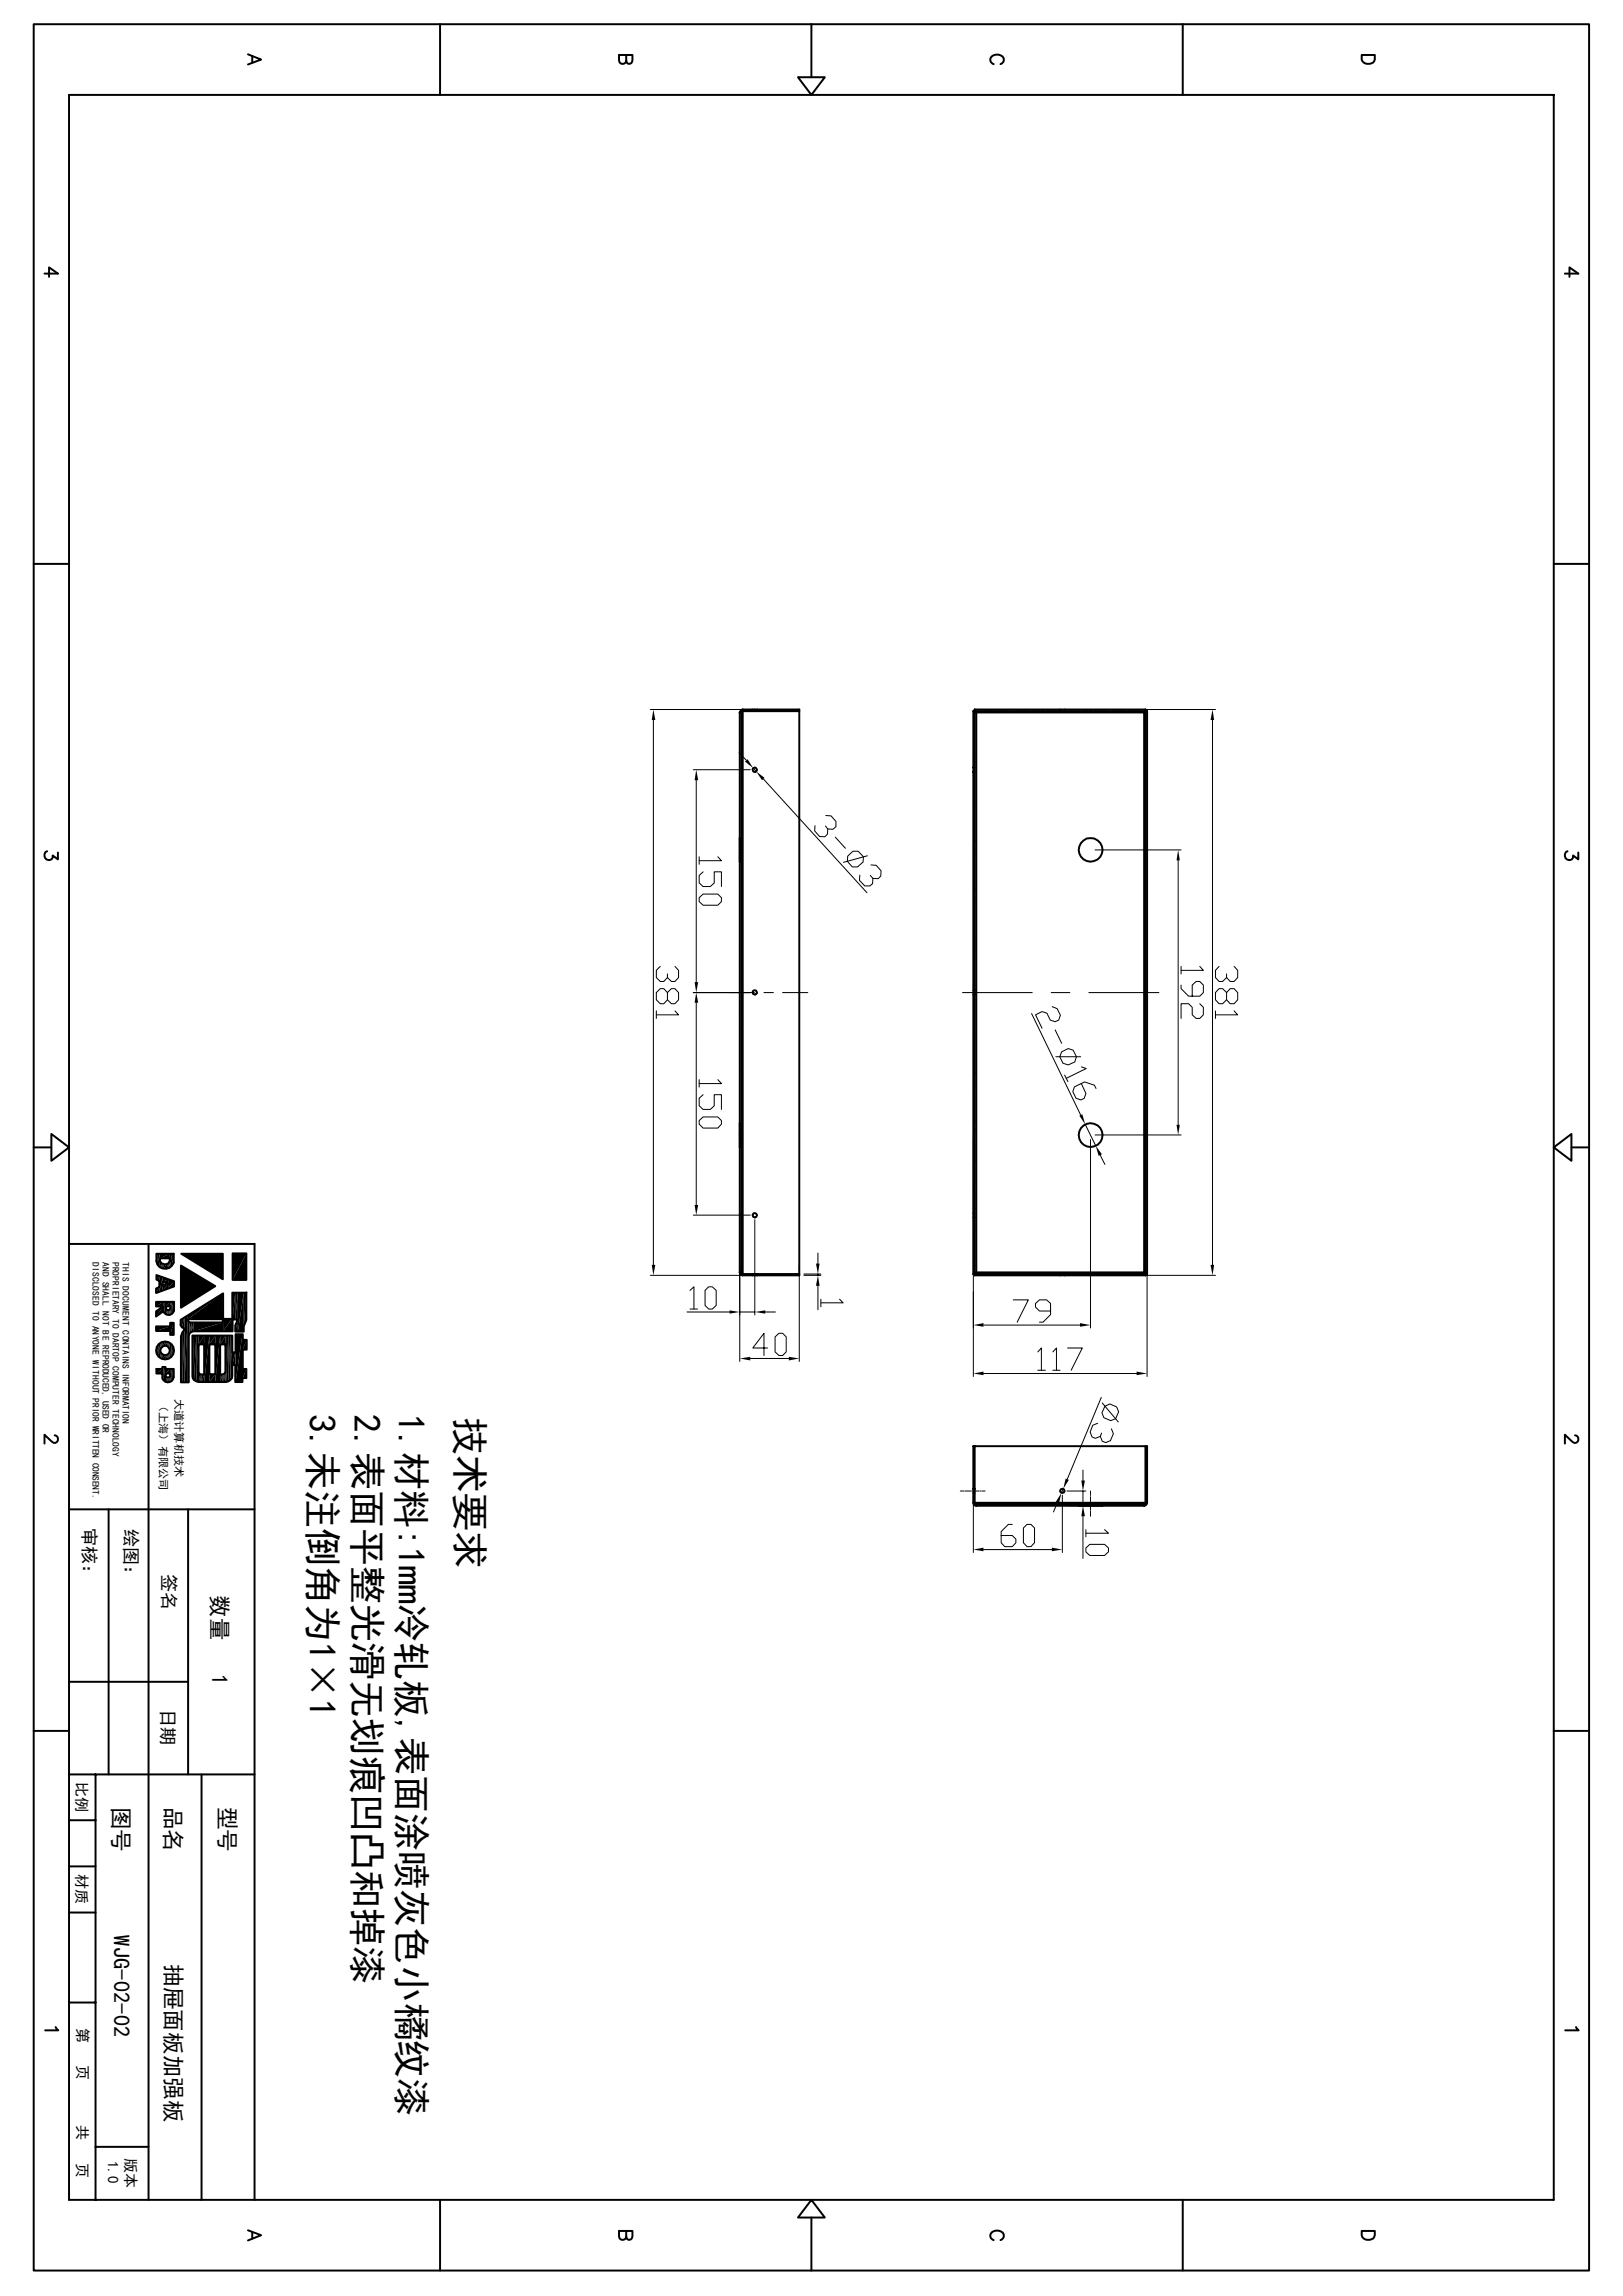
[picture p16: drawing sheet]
<svg xmlns="http://www.w3.org/2000/svg" width="210mm" height="297mm" viewBox="0 0 210 297" stroke-linecap="round" stroke-linejoin="round" font-family="sans-serif">
<defs><g id="words">
<g font-size="4.9">
<text x="40" y="182.9" transform="rotate(90 40 182.9)">3.未注倒角为1×1</text>
<text x="45.8" y="182.9" transform="rotate(90 45.8 182.9)">2.表面平整光滑无划痕凹凸和掉漆</text>
<text x="51.5" y="182.9" transform="rotate(90 51.5 182.9)">1.材料:1mm冷轧板,表面涂喷灰色小橘纹漆</text>
<text x="59.1" y="183.3" transform="rotate(90 59.1 183.3)">技术要求</text>
</g>
<g font-size="2.9">
<text x="27.4" y="206.3" transform="rotate(90 27.4 206.3)">数量</text>
<text x="27.4" y="216.5" transform="rotate(90 27.4 216.5)">1</text>
<text x="14.6" y="233.7" transform="rotate(90 14.6 233.7)">图号</text>
<text x="21.4" y="233.7" transform="rotate(90 21.4 233.7)">品名</text>
<text x="28.4" y="233.7" transform="rotate(90 28.4 233.7)">型号</text>
<text x="14.7" y="250.4" transform="rotate(90 14.7 250.4)">WJG-02-02</text>
<text x="21.4" y="254.1" transform="rotate(90 21.4 254.1)">抽屉面板加强板</text>
</g>
<g font-size="2.3">
<text x="10.8" y="197.7" transform="rotate(90 10.8 197.7)">审核：</text>
<text x="16.2" y="197.7" transform="rotate(90 16.2 197.7)">绘图：</text>
<text x="21.1" y="203.7" transform="rotate(90 21.1 203.7)">签名</text>
<text x="20.9" y="221.1" transform="rotate(90 20.9 221.1)">日期</text>
</g>
<g font-size="1.9">
<text x="9.9" y="230.5" transform="rotate(90 9.9 230.5)">比例</text>
<text x="9.9" y="242.4" transform="rotate(90 9.9 242.4)">材质</text>
<text x="10" y="262.3" transform="rotate(90 10 262.3)">第</text>
<text x="10" y="267.2" transform="rotate(90 10 267.2)">页</text>
<text x="10" y="274.9" transform="rotate(90 10 274.9)">共</text>
<text x="10" y="279.8" transform="rotate(90 10 279.8)">页</text>
<text x="14" y="279.5" transform="rotate(90 14 279.5)">1.0</text>
<text x="16.3" y="279.1" transform="rotate(90 16.3 279.1)">版本</text>
</g>
<g font-size="1.4">
<text x="20.6" y="181.2" transform="rotate(90 20.6 181.2)">（上海）有限公司</text>
<text x="22.6" y="181" transform="rotate(90 22.6 181)">大道计算机技术</text>
</g>
<g font-size="1.2">
<text x="12" y="163.2" transform="rotate(90 12 163.2)">DISCLOSED TO ANYONE WITHOUT PRIOR WRITTEN CONSENT.</text>
<text x="13.3" y="163.2" transform="rotate(90 13.3 163.2)">AND SHALL NOT BE REPRODUCED, USED OR</text>
<text x="14.6" y="163.2" transform="rotate(90 14.6 163.2)">PROPRIETARY TO DARTOP COMPUTER TECHNOLOGY</text>
<text x="15.8" y="163.2" transform="rotate(90 15.8 163.2)">THIS DOCUMENT CONTAINS INFORMATION</text>
</g>
</g></defs>
<g fill="none" stroke="#000" stroke-width=".25">
<path d="M4.4 3.1h201.2v290.6h-201.2zM8.9 12.3h192.1v272.3h-192.1zM32.1 7l1.7 .7-1.7 .6M32.6 7.3v.8M56.9 3.1v9.2M81 7.1l.1 1a.36 .36 0 0 0 .6 0l.1-1h-1.7v.7a.47 .47 0 0 0 .5 .5 .47 .47 0 0 0 .4-.5M103.3 10h3.4l-1.7 2.3zM105 3.1v6.9M128.6 8.3a.63 .63 0 0 1-.5-.7 .63 .63 0 0 1 .7-.5 .75 .75 0 0 1 .8 .1 .75 .75 0 0 1 .2 .8l-.3 .3M153 3.1v9.2M176.2 7.1h1.7v.6a.91 .91 0 0 1-.9 .6 .91 .91 0 0 1-.8-.6zM5.8 35.4h1.7l-1.2-.8v1.2"/>
<path d="M202.5 35.4h1.7l-1.1-.8v1.2M4.4 72.9h4.5M201 72.9h4.6M95.7 92.2l.4-.2-.2 .2M95.7 92.2h.2M95.7 92.2v72.4M95.9 92.2v.3M95.9 92.6v.2M95.9 92.9v.3M95.9 93.3v.3M95.9 93.7v.2M95.9 94v.3"/>
<path d="M95.9 94.4v.3M95.9 94.8v.2M95.9 95.1v.3M95.9 95.5v.3M95.9 95.9v.2M95.9 96.2v.3M95.9 96.6v.3M95.9 96.9v.3M95.9 97.3v.3M95.9 97.7v.3M95.9 98v.3M95.9 98.4v.3"/>
<path d="M95.9 98.8v.2M95.9 99.1v.3M95.9 99.5v.3M95.9 99.9v.2M96.1 91.8h-.2l-.2 .4M96.1 91.8h7.3v73.2h-7.3M96.1 91.8v73.2M97.4 91.8v.2M97.4 99.7l.1 .1M97.5 99.4l-.1 .1M97.6 99.3l.2 .1M97.7 91.8v.2"/>
<path d="M97.9 99.7l-.2 .2M97.9 99.4v.3M98 91.8v.2M103.4 92h-7.4l-.1 .2M125.9 92h.4M125.9 92l.4 .2M125.9 99.3h.2M125.9 99.9h.2M125.9 92v72.8M126.1 91.8v.5M126.1 91.8l.2 .4M126.1 92l.2 .2z"/>
<path d="M126.1 91.8h22.1M126.1 92.4v.2M126.1 92.8v.2M126.1 93.1v.2M126.1 93.5v.2M126.1 93.9v.2M126.1 94.2v.2M126.1 94.6v.2M126.1 95v.2M126.1 95.3v.2M126.1 95.7v.2M126.1 96.1v.2"/>
<path d="M126.1 96.4v.2M126.1 96.8v.2M126.1 97.2v.2M126.1 97.5v.2M126.1 97.9v.2M126.1 98.3v.2M126.1 98.6v.2M126.1 99v.2M126.1 99.4v.2M126.1 99.7v.2M126.3 92.2h21.7M126.3 92.2v72.4"/>
<path d="M126.4 92h.3M126.8 92h.2M127.2 92h.2M127.6 92h.2M127.9 92h.2M128.3 92h.2M128.6 92h.3M129 92h.2M129.4 92h.2M129.7 92h.3M130.1 92h.2M130.5 92h.2"/>
<path d="M130.8 92h.3M131.2 92h.2M131.6 92h.2M131.9 92h.3M132.3 92h.2M132.7 92h.2M133 92h.3M133.4 92h.2M133.8 92h.2M134.1 92h.3M134.5 92h.2M134.8 92h.3"/>
<path d="M135.2 92h.3M135.6 92h.2M135.9 92h.3M136.3 92h.3M136.7 92h.2M137 92h.3M137.2 91.8v.2M137.4 92h.3M137.8 91.8v.2M137.8 92h.2M138.1 92h.3M138.5 92h.3"/>
<path d="M138.9 92h.2M139.2 92h.3M139.6 92h.3M140 92h.2M140.3 92h.3M140.7 92h.3M141.1 92h.2M141.4 92h.3M141.8 92h.3M142.2 92h.2M142.5 92h.3M142.9 92h.2"/>
<path d="M143.3 92h.2M143.6 92h.3M144 92h.2M144.4 92h.2M144.7 92h.3M145.1 92h.2M145.5 92h.2M145.8 92h.3M146.2 92h.2M146.6 92h.2M146.9 92h.3M147.3 92h.2"/>
<path d="M147.7 92h.2M148 92h.4M148 92.2v72.4M148.1 92h.1l-.2 .2zM148.2 91.8v.5M148.2 91.8l-.2 .4M148.2 92.4v.2M148.2 92.8v.2M148.2 93.1v.2M148.2 93.5v.2M148.2 93.9v.2M148.2 94.2v.2"/>
<path d="M148.2 94.6v.2M148.2 95v.2M148.2 95.3v.2M148.2 95.7v.2M148.2 96.1v.2M148.2 96.4v.2M148.2 96.8v.2M148.2 97.2v.2M148.2 97.5v.2M148.2 97.9v.2M148.2 98.3v.2M148.2 98.6v.2"/>
<path d="M148.2 99v.2M148.2 99.4v.2M148.2 99.7v.2M148.4 92l-.4 .2M148.4 92v72.8M6.1 110.1a.58 .58 0 0 0-.2 .9 .58 .58 0 0 0 .9-.1v-.2l.7 .5v-.9M95.7 108.4h.2M95.9 111.3v.2h-.2M95.9 100.2v.3M95.9 100.6v.3M95.9 101v.2M95.9 101.3v.3"/>
<path d="M95.9 101.7v.3M95.9 102.1v.2M95.9 102.4v.3M95.9 102.8v.3M95.9 103.2v.2M95.9 103.5v.3M95.9 103.9v.3M95.9 104.3v.2M95.9 104.6v.3M95.9 105v.2M95.9 105.4v.2M95.9 105.7v.3"/>
<path d="M95.9 106.1v.2M95.9 106.5v.2M95.9 106.8v.3M95.9 107.2v.2M95.9 107.6v.2M95.9 107.9v.3M95.9 108.3v.3M95.9 108.7v.3M95.9 109.1v.2M95.9 109.4v.3M95.9 109.8v.3M95.9 110.2v.2"/>
<path d="M95.9 110.5v.3M95.9 110.9v.3M95.9 111.6v.2M95.9 112v.2M95.9 112.4v.2M95.9 112.7v.2M95.9 113.1v.2M95.9 113.5v.2M95.9 113.8v.2M95.9 114.2v.2M95.9 114.6v.2M95.9 114.9v.2"/>
<path d="M95.9 115.3v.2M95.9 115.6v.3M95.9 116v.2M95.9 116.4v.2M95.9 116.7v.3M95.9 117.1v.2M95.9 117.5v.2M95.9 117.8v.3M95.9 118.2v.2M95.9 118.6v.2M95.9 118.9v.3M95.9 119.3v.2"/>
<path d="M95.9 119.7v.2M126.1 100.1v.2M126.1 100.5v.2M126.1 100.8v.2M126.1 101.2v.2M126.1 101.6v.2M126.1 101.9v.3M126.1 102.3v.2M126.1 102.7v.2M126.1 103v.3M126.1 103.4v.2M126.1 103.7v.3"/>
<path d="M126.1 104.1v.3M126.1 104.5v.2M126.1 104.8v.3M126.1 105.2v.3M126.1 105.6v.2M126.1 105.9v.3M126.1 106.3v.3M126.1 106.7v.2M126.1 107v.3M126.1 107.4v.3M126.1 107.8v.2M126.1 108.1v.3"/>
<path d="M126.1 108.5v.3M126.1 108.8v.3M126.1 109.2v.3M126.1 109.6v.3M126.1 109.9v.3M126.1 110.3v.3M126.1 110.7v.2M126.1 111v.3M126.1 111.4v.3M126.1 111.8v.2M126.1 112.1v.3M126.1 112.5v.3"/>
<path d="M126.1 112.9v.2M126.1 113.2v.3M126.1 113.6v.3M126.1 114v.2M126.1 114.3v.3M126.1 114.7v.3M126.1 115.1v.2M126.1 115.4v.3M126.1 115.8v.3M126.1 116.2v.2M126.1 116.5v.3M126.1 116.9v.2"/>
<path d="M126.1 117.3v.2M126.1 117.6v.3M126.1 118v.2M126.1 118.4v.2M126.1 118.7v.3M126.1 119.1v.2M126.1 119.5v.2M126.1 119.8v.3M148.2 100.1v.2M148.2 100.5v.2M148.2 100.8v.2M148.2 101.2v.2"/>
<path d="M148.2 101.6v.2M148.2 101.9v.3M148.2 102.3v.2M148.2 102.7v.2M148.2 103v.3M148.2 103.4v.2M148.2 103.7v.3M148.2 104.1v.3M148.2 104.5v.2M148.2 104.8v.3M148.2 105.2v.3M148.2 105.6v.2"/>
<path d="M148.2 105.9v.3M148.2 106.3v.3M148.2 106.7v.2M148.2 107v.3M148.2 107.4v.3M148.2 107.8v.2M148.2 108.1v.3M148.2 108.5v.3M148.2 108.8v.3M148.2 109.2v.3M148.2 109.6v.3M148.2 109.9v.3"/>
<path d="M148.2 110.3v.3M148.2 110.7v.2M148.2 111v.3M148.2 111.4v.3M148.2 111.8v.2M148.2 112.1v.3M148.2 112.5v.3M148.2 112.9v.2M148.2 113.2v.3M148.2 113.6v.3M148.2 114v.2M148.2 114.3v.3"/>
<path d="M148.2 114.7v.3M148.2 115.1v.2M148.2 115.4v.3M148.2 115.8v.3M148.2 116.2v.2M148.2 116.5v.3M148.2 116.9v.2M148.2 117.3v.2M148.2 117.6v.3M148.2 118v.2M148.2 118.4v.2M148.2 118.7v.3"/>
<path d="M148.2 119.1v.2M148.2 119.5v.2M148.2 119.8v.3M202.8 110.1a.58 .58 0 0 0-.2 .9 .58 .58 0 0 0 .9-.1v-.2l.7 .5v-.9M95.9 120v.3M95.9 120.4v.2M95.9 120.7v.3M95.9 121.1v.3M95.9 121.5v.3M95.9 121.8v.3M95.9 122.2v.3M95.9 122.6v.2"/>
<path d="M95.9 122.9v.3M95.9 123.3v.3M95.9 123.7v.2M95.9 124v.3M95.9 124.4v.3M95.9 124.8v.2M95.9 125.1v.3M95.9 125.5v.3M95.9 125.9v.2M95.9 126.2v.3M95.9 126.6v.3M95.9 127v.2"/>
<path d="M95.9 127.3v.3M95.9 127.7v.3M95.9 128.1v.2M95.9 128.4v.3M95.9 128.8v.2M95.9 129.2v.2M95.9 129.5v.3M95.9 129.9v.2M95.9 130.3v.2M95.9 130.6v.3M95.9 131v.2M95.9 131.4v.2"/>
<path d="M95.9 131.7v.3M95.9 132.1v.2M95.9 132.5v.2M95.9 132.8v.3M95.9 133.2v.2M95.9 133.6v.2M95.9 133.9v.3M95.9 134.3v.2M95.9 134.7v.2M95.9 135v.3M95.9 135.4v.2M95.9 135.8v.2"/>
<path d="M95.9 136.1v.3M95.9 136.5v.2M95.9 136.9v.2M95.9 137.2v.3M95.9 137.6v.2M95.9 138v.2M95.9 138.3v.3M95.9 138.7v.2M95.9 139.1v.2M95.9 139.4v.3M95.9 139.8v.2M97.4 128.5l.1 .1"/>
<path d="M97.5 128.1l-.1 .3M97.6 128.1h.2M97.9 128.2v.3M97.9 128.6l-.2 .1M125.9 128.1h.2M125.9 128.7h.2M126.1 120.2v.2M126.1 120.6v.2M126.1 120.9v.3M126.1 121.3v.2M126.1 121.7v.2M126.1 122v.3"/>
<path d="M126.1 122.4v.2M126.1 122.8v.2M126.1 123.1v.3M126.1 123.5v.2M126.1 123.9v.2M126.1 124.2v.3M126.1 124.6v.2M126.1 125v.2M126.1 125.3v.3M126.1 125.7v.2M126.1 126.1v.2M126.1 126.4v.3"/>
<path d="M126.1 126.8v.2M126.1 127.2v.2M126.1 127.5v.3M126.1 127.9v.2M126.1 128.3v.2M126.1 128.6v.3M126.1 129v.2M126.1 129.4v.2M126.1 129.7v.3M126.1 130.1v.2M126.1 130.5v.2M126.1 130.8v.3"/>
<path d="M126.1 131.2v.2M126.1 131.6v.2M126.1 131.9v.3M126.1 132.3v.2M126.1 132.6v.3M126.1 133v.3M126.1 133.4v.2M126.1 133.7v.3M126.1 134.1v.3M126.1 134.5v.2M126.1 134.8v.3M126.1 135.2v.3"/>
<path d="M126.1 135.6v.2M126.1 135.9v.3M126.1 136.3v.3M126.1 136.7v.2M126.1 137v.3M126.1 137.4v.3M126.1 137.8v.2M126.1 138.1v.3M126.1 138.5v.3M126.1 138.9v.2M126.1 139.2v.3M126.1 139.6v.3"/>
<path d="M126.1 140v.2M148.2 120.2v.2M148.2 120.6v.2M148.2 120.9v.3M148.2 121.3v.2M148.2 121.7v.2M148.2 122v.3M148.2 122.4v.2M148.2 122.8v.2M148.2 123.1v.3M148.2 123.5v.2M148.2 123.9v.2"/>
<path d="M148.2 124.2v.3M148.2 124.6v.2M148.2 125v.2M148.2 125.3v.3M148.2 125.7v.2M148.2 126.1v.2M148.2 126.4v.3M148.2 126.8v.2M148.2 127.2v.2M148.2 127.5v.3M148.2 127.9v.2M148.2 128.3v.2"/>
<path d="M148.2 128.6v.3M148.2 129v.2M148.2 129.4v.2M148.2 129.7v.3M148.2 130.1v.2M148.2 130.5v.2M148.2 130.8v.3M148.2 131.2v.2M148.2 131.6v.2M148.2 131.9v.3M148.2 132.3v.2M148.2 132.6v.3"/>
<path d="M148.2 133v.3M148.2 133.4v.2M148.2 133.7v.3M148.2 134.1v.3M148.2 134.5v.2M148.2 134.8v.3M148.2 135.2v.3M148.2 135.6v.2M148.2 135.9v.3M148.2 136.3v.3M148.2 136.7v.2M148.2 137v.3"/>
<path d="M148.2 137.4v.3M148.2 137.8v.2M148.2 138.1v.3M148.2 138.5v.3M148.2 138.9v.2M148.2 139.2v.3M148.2 139.6v.3M148.2 140v.2M4.4 148.4h2.2M6.6 146.7l2.3 1.7-2.3 1.8zM95.7 145.3h.2v.2M95.7 148.4h.2"/>
<path d="M95.9 140.2v.2M95.9 140.5v.3M95.9 140.9v.2M95.9 141.3v.2M95.9 141.6v.3M95.9 142v.2M95.9 142.4v.2M95.9 142.7v.3M95.9 143.1v.2M95.9 143.5v.2M95.9 143.8v.3M95.9 144.2v.2"/>
<path d="M95.9 144.5v.3M95.9 144.9v.3M95.9 145.6v.3M95.9 146v.3M95.9 146.3v.3M95.9 146.7v.3M95.9 147.1v.3M95.9 147.4v.3M95.9 147.8v.3M95.9 148.2v.3M95.9 148.6v.2M95.9 148.9v.3"/>
<path d="M95.9 149.3v.3M95.9 149.7v.2M95.9 150v.3M95.9 150.4v.3M95.9 150.7v.3M95.9 151.1v.3M95.9 151.5v.3M95.9 151.8v.3M95.9 152.2v.3M95.9 152.6v.2M95.9 153v.2M95.9 153.3v.3"/>
<path d="M95.9 153.7v.2M95.9 154.1v.2M95.9 154.4v.3M95.9 154.8v.2M95.9 155.2v.2M95.9 155.5v.3M95.9 155.9v.2M95.9 156.3v.2M95.9 156.6v.3M95.9 157v.2M95.9 157.4v.2M95.9 157.7v.3"/>
<path d="M95.9 158.1v.2M95.9 158.5v.2M95.9 158.8v.2M95.9 159.2v.2M95.9 159.6v.2M95.9 159.9v.2M97.4 157.3l.1 .1M97.5 157l-.1 .2M97.6 156.9l.2 .1M97.9 157.1v.2M97.9 157.4l-.2 .1M125.9 156.9h.2"/>
<path d="M125.9 157.5h.2M126.1 140.3v.3M126.1 140.7v.2M126.1 141.1v.2M126.1 141.4v.3M126.1 141.8v.2M126.1 142.2v.2M126.1 142.5v.3M126.1 142.9v.2M126.1 143.3v.2M126.1 143.6v.3M126.1 144v.2"/>
<path d="M126.1 144.4v.2M126.1 144.7v.3M126.1 145.1v.2M126.1 145.5v.2M126.1 145.8v.3M126.1 146.2v.2M126.1 146.6v.2M126.1 146.9v.3M126.1 147.3v.2M126.1 147.7v.2M126.1 148v.3M126.1 148.4v.2"/>
<path d="M126.1 148.8v.2M126.1 149.1v.3M126.1 149.5v.2M126.1 149.9v.2M126.1 150.2v.3M126.1 150.6v.2M126.1 151v.2M126.1 151.3v.3M126.1 151.7v.2M126.1 152.1v.2M126.1 152.4v.3M126.1 152.8v.2"/>
<path d="M126.1 153.2v.2M126.1 153.5v.3M126.1 153.9v.2M126.1 154.3v.2M126.1 154.6v.3M126.1 155v.2M126.1 155.4v.2M126.1 155.7v.3M126.1 156.1v.2M126.1 156.4v.3M126.1 156.8v.3M126.1 157.2v.2"/>
<path d="M126.1 157.5v.3M126.1 157.9v.3M126.1 158.3v.2M126.1 158.6v.3M126.1 159v.3M126.1 159.4v.2M126.1 159.7v.3M148.2 140.3v.3M148.2 140.7v.2M148.2 141.1v.2M148.2 141.4v.3M148.2 141.8v.2"/>
<path d="M148.2 142.2v.2M148.2 142.5v.3M148.2 142.9v.2M148.2 143.3v.2M148.2 143.6v.3M148.2 144v.2M148.2 144.4v.2M148.2 144.7v.3M148.2 145.1v.2M148.2 145.5v.2M148.2 145.8v.3M148.2 146.2v.2"/>
<path d="M148.2 146.6v.2M148.2 146.9v.3M148.2 147.3v.2M148.2 147.7v.2M148.2 148v.3M148.2 148.4v.2M148.2 148.8v.2M148.2 149.1v.3M148.2 149.5v.2M148.2 149.9v.2M148.2 150.2v.3M148.2 150.6v.2"/>
<path d="M148.2 151v.2M148.2 151.3v.3M148.2 151.7v.2M148.2 152.1v.2M148.2 152.4v.3M148.2 152.8v.2M148.2 153.2v.2M148.2 153.5v.3M148.2 153.9v.2M148.2 154.3v.2M148.2 154.6v.3M148.2 155v.2"/>
<path d="M148.2 155.4v.2M148.2 155.7v.3M148.2 156.1v.2M148.2 156.4v.3M148.2 156.8v.3M148.2 157.2v.2M148.2 157.5v.3M148.2 157.9v.3M148.2 158.3v.2M148.2 158.6v.3M148.2 159v.3M148.2 159.4v.2"/>
<path d="M148.2 159.7v.3M201 148.4l2.3-1.7v3.5zM203.3 148.4h2.3M8.9 160.9h24v123.7M19.2 160.9v123.7M20.2 171.6h1.8v-.5h.5v1.6h-.5v-.5h-1.8zM20.2 168.4h2.3v1.1a.73 .73 0 0 1-.6 .6 .73 .73 0 0 1-.8-.5l-.9 .7v-.7l.9-.6h-.9zM20.2 164.9l2.3 .8v.7l-2.3 .9v-.6l.4-.2v-.8l-.4-.2zM20.2 162.2h2.3v1.1a1.15 1.15 0 0 1-1.2 .8 1.15 1.15 0 0 1-1.1-.9zM20.2 177.1h.8v-.3h.4v.3h1.1v1a.76 .76 0 0 1-.7 .7 .76 .76 0 0 1-.8-.5v-.6h-.8zM20.7 162.8h1.3a.65 .65 0 0 1-.7 .8 .65 .65 0 0 1-.6-.8zM21 165.8l.8 .3-.8 .2z"/>
<path d="M21.4 177.7h.6v.3l-.2 .2h-.2l-.2-.2zM21.5 169h.6v.2l-.2 .3h-.3l-.1-.3zM23.4 163.7l4.5 2.7-4.5 2.8zM23.5 162.2h5.3v3.3zM24.3 170.6h4.5v.5h-4.2l-.3-.3zM24.9 172.8h5.2v2.2h.4v-2.4h.9v.7h.5v1.3h-.5v2.5h.5v1.2h-.5v.5h-1v-2.2h-.3v1.4a.88 .88 0 0 1-.8 .8h-3.6a.79 .79 0 0 1-.8-.8zM26.4 173.9v3.9h-.3l-.4-.2v-.2v-3.5h.8M27.9 173.9h-.8v3.9h.8v-3.9M29.2 173.9v3.5a.54 .54 0 0 1-.7 .4v-3.9h.7M29.7 172.8v5.9M30.1 162.1h1.8v3.5h-1.8zM31.9 167.2h-1.8v3.4h-1.2v-3.3l-5.5 3.4v.7l.1 .3 .4 .2"/>
<path d="M31.9 167.2v3.5l-.4 .9v.7h-1.1v-.9l.4-.7h-.7v1.5h-5l-.3 .1-.3 .2-.1 .3v6h-1v-5.9l.2-.5 .3-.4-.1-.1M95.7 164.6l.2 .3 .2 .1M95.7 164.6l.4 .2M95.7 164.6h.2M95.9 164.6l.2 .2h-.1M95.9 160.3v.2M95.9 160.7v.2M95.9 161v.2M95.9 161.4v.2M95.9 161.8v.2M95.9 162.1v.2M95.9 162.5v.2"/>
<path d="M95.9 162.9v.2M95.9 163.2v.2M95.9 163.6v.2M95.9 164v.2M95.9 164.3v.3M95.9 164.6l.1 .2M96 164.8h.1M96.1 164.8h7.3M97.4 164.8v.2M97.7 164.8v.2M98 164.8v.2M125.9 164.8h.4"/>
<path d="M126.1 160.1v.3M126.1 160.5v.2M126.1 160.8v.3M126.1 161.2v.3M126.1 161.6v.2M126.1 161.9v.3M126.1 162.3v.3M126.1 162.6v.3M126.1 163v.3M126.1 163.4v.3M126.1 163.7v.3M126.1 164.1v.3"/>
<path d="M126.1 164.5v.5M126.1 165h22.1M126.2 164.7l.1-.1-.2 .2zM126.3 164.6l-.4 .2M126.3 164.6l-.2 .4M126.3 164.6h21.7M126.4 164.8h.3M126.8 164.8h.2M127.2 164.8h.2M127.6 164.8h.2M127.9 164.8h.2M128.3 164.8h.2"/>
<path d="M128.6 164.8h.3M129 164.8h.2M129.4 164.8h.2M129.7 164.8h.3M130.1 164.8h.2M130.5 164.8h.2M130.8 164.8h.3M131.2 164.8h.2M131.6 164.8h.2M131.9 164.8h.3M132.3 164.8h.2M132.7 164.8h.2"/>
<path d="M133 164.8h.3M133.4 164.8h.2M133.8 164.8h.2M134.1 164.8h.3M134.5 164.8h.2M134.8 164.8h.3M135.2 164.8h.3M135.6 164.8h.2M135.9 164.8h.3M136.3 164.8h.3M136.7 164.8h.2M137 164.8h.3"/>
<path d="M137.2 164.8v.2M137.4 164.8h.3M137.8 164.8v.2M137.8 164.8h.2M138.1 164.8h.3M138.5 164.8h.3M138.9 164.8h.2M139.2 164.8h.3M139.6 164.8h.3M140 164.8h.2M140.3 164.8h.3M140.7 164.8h.3"/>
<path d="M141.1 164.8h.2M141.4 164.8h.3M141.8 164.8h.3M142.2 164.8h.2M142.5 164.8h.3M142.9 164.8h.2M143.3 164.8h.2M143.6 164.8h.3M144 164.8h.2M144.4 164.8h.2M144.7 164.8h.3M145.1 164.8h.2"/>
<path d="M145.5 164.8h.2M145.8 164.8h.3M146.2 164.8h.2M146.6 164.8h.2M146.9 164.8h.3M147.3 164.8h.2M147.7 164.8h.2M148 164.6l.2 .4M148 164.6l.4 .2M148 164.6l.2 .2zM148 164.8h.4M148.2 164.5v.5"/>
<path d="M148.2 160.1v.3M148.2 160.5v.2M148.2 160.8v.3M148.2 161.2v.3M148.2 161.6v.2M148.2 161.9v.3M148.2 162.3v.3M148.2 162.6v.3M148.2 163v.3M148.2 163.4v.3M148.2 163.7v.3M148.2 164.1v.3"/>
<path d="M7.1 185.7l.2 .1a.51 .51 0 0 1-.1 .8h-.4l-1-1v1.1M8.9 195.2h24M14.1 195.2v34.3M24.3 195.2v34.3M125.9 194.4l.2 .3 .2 .1M125.9 194.4v-7.3h22.5v7.3M125.9 192.6h.2M125.9 193.1h.2M125.9 194.4h22.5M126.1 194.4l.2 .2M126.1 194.4l.2 .4M126.1 187.1v7.3"/>
<path d="M126.3 194.6v.2M126.3 194.6h.2M126.3 194.8h21.7M126.6 194.6h.3M127 194.6h.2M127.3 194.6h.3M127.7 194.6h.3M128.1 194.6h.2M128.4 194.6h.3M128.8 194.6h.3M129.2 194.6h.2M129.5 194.6h.3"/>
<path d="M129.9 194.6h.2M130.3 194.6h.2M130.6 194.6h.3M131 194.6h.2M131.4 194.6h.2M131.7 194.6h.3M132.1 194.6h.2M132.5 194.6h.2M132.8 194.6h.3M133.2 194.6h.2M133.6 194.6h.2M133.9 194.6h.3"/>
<path d="M134.3 194.6h.2M134.7 194.6h.2M135 194.6h.3M135.4 194.6h.2M135.8 194.6h.2M136.1 194.6h.3M136.5 194.6h.2M136.9 194.6h.2M137.2 194.6h.3M137.6 194.6h.2M138 194.6h.2M138.3 194.6h.3"/>
<path d="M138.7 194.6h.2M139.1 194.6h.2M139.4 194.6h.7M139.6 194.6v.2M140.2 194.6h.6M140.9 194.6h.3M141.3 194.6h.6M142 194.6h.3M142.4 194.6h.3v.2M142.7 194.6h.3M143.1 194.6h.2M143.5 194.6h.2"/>
<path d="M143.8 194.6h.3M144.2 194.6h.2M144.6 194.6h.2M144.9 194.6h.3M145.3 194.6h.2M145.7 194.6h.2M146 194.6h.3M146.4 194.6h.2M146.7 194.6h.3M147.1 194.6h.3M147.5 194.6h.2M147.8 194.6h.2"/>
<path d="M148 194.6v.2M148.2 194.4l-.2 .2M148.2 194.4l-.2 .4M148.2 187.1v7.3M148.4 194.4l-.2 .3-.2 .1M203.8 185.7l.2 .1a.51 .51 0 0 1-.1 .8h-.4l-1-1v1.1M8.9 217.6h15.4M4.4 223.9h4.5M8.9 229.5h24M8.9 235.5h3.5M12.4 229.5v55.1M26.1 229.5v55.1"/>
<path d="M201 223.9h4.6M8.9 259h3.5M8.9 247.4h3.5M8.9 241.4h3.5M7.2 262.2l.3 .4h-1.7M12.4 277.7h6.8M203.9 262.2l.4 .4h-1.8M32.1 288.5l1.7 .6-1.7 .7M32.6 288.8v.8M56.9 284.6v9.1M81 288.6l.1 1a.36 .36 0 0 0 .6 0l.1-1h-1.7v.7a.47 .47 0 0 0 .5 .4 .47 .47 0 0 0 .4-.4M105 284.6l1.7 2.3h-3.4z"/>
<path d="M105 286.9v6.8M128.6 289.8a.63 .63 0 0 1-.5-.8 .63 .63 0 0 1 .7-.5 .75 .75 0 0 1 .8 .2 .75 .75 0 0 1 .2 .8l-.3 .3M153 284.6v9.1M176.2 288.6h1.7v.5a.89 .89 0 0 1-.9 .7 .89 .89 0 0 1-.8-.7z"/>
<circle cx="141.1" cy="109.9" r="1.53"/>
<circle cx="141.1" cy="146.8" r="1.54"/>
<circle cx="21.4" cy="174.7" r=".6"/>
<circle cx="21.4" cy="174.7" r="1.17"/>
<circle cx="137.5" cy="192.8" r=".29"/>
</g>
<g fill="none" stroke="#000" stroke-width=".13">
<path d="M84.2 91.8h15M84.5 93.1v70.5M89.7 99.6h7.4M95.6 97.4l1 .9M97.5 99.4l.3 .4M148.2 91.8h9.1M156.9 93.1v70.5M90.1 100.9v26.1M90.5 116.1l.5-.4h1.9l.4 .4v.5l-.4 .5h-1.9l-.5-.5zM90.5 110.8v1M91 112.8l-.5 .4v1l.5 .5h.9l.5-.5v-1.4h.9v1.9M92.9 110.8l.4 .5h-2.8"/>
<path d="M98.8 100.8l13.4 14.7M105.5 106.8l-.1 .7 .6 .7h.7l.4-.3v-.7M106.8 105.5h.7l.7 .8v.6l-.4 .4-.7-.1-.3-.4M108.1 108.3l1.3 1.4M109.7 110.7l.7-.6h.6l.7 .7v.7l-.7 .6h-.7l-.7-.7zM111.3 113.2l-.1 .7 .7 .7h.7l.3-.3v-.7M112.2 110.7l-3.1 .8M112.7 111.9h.7l.6 .7v.7l-.4 .4-.7-.1-.3-.4M141.7 109.9h11.1M152.4 111.3v34.2M84.9 130.8v.9M85.4 125l-.5 .5v.9l.5 .6h.5l.5-.6"/>
<path d="M86.4 128.4l.5-.5h.4l.5 .5v.9l-.5 .5h-.4l-.5-.5v-.9l-.5-.5h-.5l-.5 .5v.9l.5 .5h.5l.5-.5M87.3 125l.5 .5v.9l-.5 .6h-.4l-.5-.6v-.4M87.3 130.8l.5 .5h-2.9M89.7 128.4h7.9M90.1 129.7v26.2M90.5 139.7v.9M92.9 139.7l.4 .5h-2.8M98.8 128.4h1.3M101.3 128.4h3.2M124.5 128.4h9.1M133.5 131.1l6.3 13.1M136 128.4h2.4"/>
<path d="M136.1 130.2l.7 .3 .4 .8-.2 .7-.5 .2-.6-.2-.4-.9-.7-.2-.8 .4 .8 1.7M136.5 133.2l.9 1.8M136.6 136.7h3.2M137.4 136.1l.8-.5 .7 .2 .4 .9-.2 .7-.9 .4-.7-.3-.4-.8zM137.8 139.1l.4 .8M139.9 138l.6 .2-2.5 1.3M140.9 128.4h9M152.8 127.4v.5l1 1h1.4l.5-.5v-1l-.5-.4h-.4l-.5 .4v1.5M152.8 125v1M155.2 125l.5 .5h-2.9M155.2 129.8l.5 .5v1l-.5 .4h-.4l-.5-.4v-1l-.5-.5h-1v1.9M157.3 130.8v.9"/>
<path d="M157.7 125l-.4 .5v.9l.4 .6h.5l.5-.6M158.7 128.4l.5-.5h.5l.4 .5v.9l-.4 .5h-.5l-.5-.5v-.9l-.5-.5h-.5l-.4 .5v.9l.4 .5h.5l.5-.5M159.7 125l.4 .5v.9l-.4 .6h-.5l-.5-.6v-.4M159.7 130.8l.4 .5h-2.8M89.7 157.2h7.4M90.5 144.9l.5-.4h1.9l.4 .4v.5l-.4 .5h-1.9l-.5-.5zM91 141.6l-.5 .5v.9l.5 .5h.9l.5-.5v-1.4h.9v1.9M95.7 157.8v18.3M97.7 157.8v12.3M125.9 147.4v30.7M139.9 140.2l.6 1.2-.2 .7-.4 .2-.7-.2-.4-.9 .2-.6 1.3-.6 1.3 .4 .2 .4M140.4 145.5l1.4 2.7"/>
<path d="M141.1 147.4v24.4M141.7 146.8h11.1M142.4 149.4l.6 1.2M24.4 170.8v8M24.4 171v7.8M24.9 172.8v5.5M28.9 167.3v4.9M29.2 172.8v6M30.1 172.8l-.1 5.5M30.1 167.2v5M30.5 175v3.8M31.4 172.6v5.7"/>
<path d="M31.4 173.3v5M84.2 165h15M88.9 169.7h5.5M89.3 166.9l.5-.4v2.8M89.3 169.3h1M91.2 166.9l.5-.4h.5l.5 .4v2l-.5 .4h-.5l-.5-.4zM95.7 169.7h2M97.1 175.7h5M99 169.7h1.3M99.3 174.4h-1.9l1.4-1.9v2.8M100.3 172.9l.5-.4h.5l.4 .4v2l-.4 .4h-.5l-.5-.4zM103.4 163.7v12.4"/>
<path d="M104 165h2.2M104 164.8h2.2M105.8 162.1v1.3M105.8 164.8v.2M105.8 166.3v3.1M106.2 168.1v.9M108.6 168.1l.5 .4h-2.9M127.3 171.4h12.4M127.3 177.7h19.8M131.1 168.1h2l-1.5 2.9M134.3 174.9l.4-.5v2.8M134.3 177.2h1"/>
<path d="M135.9 169.6h-1.4l-.5-.5v-.5l.5-.5h.9l.5 .5v1.5l-.9 .9h-.5M136.2 174.9l.5-.5v2.8M136.2 177.2h1M138.1 174.4h1.9l-1.4 2.8M148.2 165h9.1M148.4 164.3v13.8M124.2 192.9h.5M124.8 192.9h.2M125.1 192.9h.6M125.8 192.9h.1M125.9 193.4v7.4M126 192.9h.7"/>
<path d="M126.8 192.9h.1M127 192.9h.5M131 197.2h-.5l-1 .9v1.5l.5 .5h1l.4-.5v-.5l-.4-.5h-1.5M132.4 197.7l.5-.5h.5l.5 .5v1.9l-.5 .5h-.5l-.5-.5zM136.8 194.4l-.5 1.2M137.5 193.4v7.4M137.6 192.6l-.3 .5M138 192.9h2.5M138 194.8h2.5M140.1 190.2v1.3M140.1 192.9v1.9M140.1 196.1v5.5"/>
<path d="M140.5 197.9v.9M141.1 192.9v.4M141.1 193.5h.1M141.1 193.7v.6M141.1 194.4v.2M141.1 194.6v.7M141.1 195.4v.1M141.1 195.6v.5M142 184.1l-.6 .3-.3 .9 .2 .6 .4 .2 .7-.3M142.5 180.8l-4.4 10.5M142.6 181.5l2.1 2.4M142.9 197.9l.5 .4h-2.9"/>
<path d="M143 181.9l.6-.3 .9 .4 .2 .6-.3 .9-.7 .3-.9-.4-.2-.6zM143.8 184.8l.3 .7-.4 .9-.6 .2-.5-.2-.2-.6 .1-.4M127.3 200.4h8.8M140.5 200.2l.5-.4h1.9l.5 .4v.5l-.5 .5h-1.9l-.5-.5z"/>
</g>
<g fill="#000">
<path d="M84.5 91.8l.3 1.3h-.5zM96.4 98.5l.3-.3 .8 1.2zM156.9 91.8l.2 1.3h-.5zM90.1 99.6l.2 1.3h-.4zM97.8 99.8l1.1 .8-.3 .3zM152.4 109.9l.3 1.4h-.5zM89.9 127h.4l-.2 1.4zM90.1 128.4l.2 1.3h-.4zM89.9 155.9h.4l-.2 1.3zM139.7 144.3l.3-.2 .4 1.4zM141.8 148.2l.8 1.1-.4 .2zM152.2 145.5h.5l-.3 1.3z"/>
<path d="M20.3 174.2v.9l-.1-.4zM20.2 162.2h.2l-.2 1zM20.4 162.2v1.4l-.2-.4zM20.5 173.9l-.2 1.2v-.9zM20.5 173.9v1.6l-.2-.4zM20.2 164.9l.4 .2-.4 .4zM20.6 165.1v.6l-.4-.2zM20.2 166.7l.4-.2-.4 .8zM20.6 166.5v.6l-.4 .2zM20.4 162.2h.3l-.3 1.4zM20.7 162.2v1.7l-.3-.3zM20.7 162.2v1.7z"/>
<path d="M20.5 173.9l.2-.2-.2 1.8zM20.7 173.7v2l-.2-.2zM20.7 174.7l.1 .3-.1 .7zM20.8 175v.7h-.1zM20.7 173.7h.1l-.1 1zM20.8 173.7l-.1 1zM20.7 163.2l.2 .2-.2 .5zM20.9 163.4v.6l-.2-.1zM20.8 175l.1 .1-.1 .6zM20.9 175.1v.7l-.1-.1zM20.8 173.7l.1-.1-.1 .8zM20.9 173.6v.7l-.1 .1z"/>
<path d="M21 176.8v.9zM20.2 177.1h.8l-.8 .6zM20.2 177.7l.8-.6v.6zM20.9 163.4l.1 .1-.1 .5zM21 163.5v.6l-.1-.1zM21 165.2v1.8l-.4 .1zM20.9 175.1l.2 .1-.2 .6zM21.1 175.2v.6h-.2zM20.9 173.6h.2l-.2 .7zM21.1 173.6v.6l-.2 .1zM21.1 169v.6zM20.2 168.4h.9l-.9 .6z"/>
<path d="M20.2 169l.9-.6v.6zM20.2 169.6l.9-.6-.9 1.3zM21.1 169v.6l-.9 .7zM21 176.8h.2l-.2 1.5zM21.2 176.8v1.8l-.2-.3zM21 163.5h.2l-.2 .6zM21.2 163.5v.6h-.2zM21.1 168.4h.2l-.2 1.2zM21.3 168.4v1.4l-.2-.2zM21.1 175.2l.3 .1-.3 .5zM21.4 175.3v.6l-.3-.1zM21.1 173.6l.3-.1-.3 .7z"/>
<path d="M21.4 173.5v.6l-.3 .1zM21.2 176.8h.2l-.2 1.8zM21.4 176.8v1.9l-.2-.1zM21.4 177.1v1.7zM21.4 176.8v1.9zM21.4 176.8v2zM21.5 168.4v1.6zM21.3 168.4h.2l-.2 1.4zM21.5 168.4v1.6l-.2-.2zM21.5 163.5v.6zM21.2 163.5h.3l-.3 .6zM21.5 163.5v.6h-.3z"/>
<path d="M21.4 178l.2 .2-.2 .6zM21.6 178.2v.6h-.2zM21.5 169.2l.1 .3-.1 .5zM21.6 169.5v.6l-.1-.1zM21.4 175.3l.3-.1-.3 .7zM21.7 175.2v.6l-.3 .1zM21.4 173.5l.3 .1-.3 .5zM21.7 173.6v.6l-.3-.1zM21.6 178.2h.1l-.1 .6zM21.7 178.2v.6h-.1zM21.6 169.5h.1l-.1 .6zM21.7 169.5v.6h-.1z"/>
<path d="M21 166.3l.8-.2-.8 .9zM21.8 166.1v.6l-.8 .3zM21 165.2l.8 .3-.8 .3zM21 165.8l.8-.3v.6zM21.5 163.5l.3-.1-.3 .7zM21.8 163.4v.6l-.3 .1zM21.8 175.1l-.1 .7v-.6zM21.8 175.1v.7h-.1zM21.7 173.6h.1l-.1 .6zM21.8 173.6v.7l-.1-.1zM21.7 178.2h.1l-.1 .6zM21.8 178.2v.6h-.1z"/>
<path d="M21.7 169.5h.2l-.2 .6zM21.9 169.5v.6h-.2zM21.8 175.1l.1-.1-.1 .8zM21.9 175v.7l-.1 .1zM21.8 173.6l.1 .1-.1 .6zM21.9 173.7v.7l-.1-.1zM21.9 163.2l-.1 .8v-.6zM21.9 163.2v.8h-.1zM22 163.1l-.1 .9zM20.7 162.2h1.3l-1.3 .6zM20.7 162.8l1.3-.6v.6zM21.9 169.5l.1-.1-.1 .7z"/>
<path d="M22 169.4v.7h-.1zM22 174.7l-.1 1zM22 174.7v1h-.1zM21.9 173.7h.1l-.1 .7zM22 173.7v1l-.1-.3zM22 178.1l-.2 .7v-.6zM22 178.1v.7h-.2zM22 171.1v1.1zM20.2 171.6h1.8l-1.8 .6zM20.2 172.2l1.8-.6v.6zM22 178.1v.7zM22 178v.8z"/>
<path d="M21.4 177.1h.6l-.6 .6zM21.4 177.7l.6-.6v.6zM22.1 169.2l-.1 .9v-.7zM22.1 169.2v.9h-.1zM21.5 168.4h.6l-.6 .6zM21.5 169l.6-.6v.6zM22 173.7l.2 .2-.2 1.8zM22.2 173.9v1.6l-.2 .2zM22.1 168.4h.1l-.1 1.7zM22.2 168.4v1.6l-.1 .1zM22 177.1h.2l-.2 1.7zM22.2 177.1v1.5l-.2 .2z"/>
<path d="M22 162.2h.3l-.3 1.8zM22.3 162.2v1.5l-.3 .3zM22.2 168.4h.2l-.2 1.6zM22.4 168.4v1.4l-.2 .2zM22.2 177.1h.2l-.2 1.5zM22.4 177.1v1.3l-.2 .2zM22.2 173.9l.2 .3-.2 1.3zM22.4 174.2v.9l-.2 .4zM22.3 162.2h.2l-.2 1.5zM22.5 162.2v1.1l-.2 .4zM22 171.1h.5l-.5 1.6zM22.5 171.1v1.6h-.5z"/>
<path d="M22.4 177.1h.1l-.1 1.3zM22.5 177.1v1l-.1 .3zM21.8 165.5l.7 .2-.7 1zM22.5 165.7v.7l-.7 .3zM22.4 168.4h.1l-.1 1.4zM22.5 168.4v1.1l-.1 .3zM22.4 174.2l.1 .5-.1 .4zM23.4 170.7l.1-.1-.1 .8zM23.5 170.6v1.1l-.1-.3zM23.5 170.6l.3-.2-.3 1.3zM23.8 170.4v1.5l-.3-.2zM23.9 170.4l-.1 1.5z"/>
<path d="M24.4 171l.1 .1-.1 1.7zM24.5 171.1v1.4l-.1 .3zM24.5 171.1v1.4zM24.6 171.1l-.1 1.4zM24.6 171.1h.2l-.2 1.4zM24.8 171.1v1.2l-.2 .2zM24.8 171.1h.3l-.3 1.2zM25.1 171.1v1.1l-.3 .1zM25.7 177.4v1.4zM25.7 177.6v1.2zM25.7 177.6l.2 .2-.2 1zM25.9 177.8v1h-.2z"/>
<path d="M25.9 177.8h.2l-.2 1zM26.1 177.8v1h-.2zM26.1 177.8h.3l-.3 1zM26.4 177.8v1h-.3zM25.7 172.8h.7l-.7 1.1zM26.4 172.8v1.1h-.7zM26.4 172.8h.7l-.7 6zM27.1 172.8v6h-.7zM27.1 177.8h.8l-.8 1zM27.9 177.8v1h-.8zM27.1 172.8h.8l-.8 1.1zM27.9 172.8v1.1h-.8z"/>
<path d="M23.4 163.7l4.5 2.7-4.5 2.8zM27.9 172.8h.6l-.6 6zM28.5 172.8v6h-.6zM28.5 177.8h.3l-.3 1zM28.8 177.8v1h-.3zM28.8 170.6v1.6zM25.1 171.1h3.7l-3.7 1.1zM25.1 172.2l3.7-1.1v1.1zM24.3 170.1l4.5-2.8-4.5 3.3zM24.3 170.6l4.5-3.3v3.3zM23.5 162.2h5.3v3.3zM28.8 177.8l.2-.1-.2 1.1z"/>
<path d="M29 177.7v1.1h-.2zM29 177.7l.1-.1-.1 1.2zM29.1 177.6v1.2h-.1zM29.2 177.4l-.1 1.4zM28.5 172.8h.7l-.7 1.1zM29.2 172.8v1.1h-.7zM28.9 170.6h1.1l-1.1 1.6zM30 170.6v1.6h-1.1zM30 170.6v1.6zM30.1 170.6l-.1 1.6zM30.1 175h.3l-.3 1.6zM30.4 175v1.6h-.3z"/>
<path d="M30.8 170.7l-.4 1.6v-.9zM30.8 170.7v1.6h-.4zM30.5 172.6h.9l-.9 6.2zM31.4 172.6v6.2h-.9zM30.8 167.2h.7l-.7 5.1zM31.5 167.2v5.1h-.7zM30.1 162.1h1.8l-1.8 3.5zM31.9 162.1v3.5h-1.8zM31.4 177.1h.5l-.5 1.2zM31.9 177.1v1.2h-.5zM31.4 173.3h.5l-.5 1.3zM31.9 173.3v1.3h-.5z"/>
<path d="M84.3 163.6h.5l-.3 1.4zM94.4 169.5l1.3 .2-1.3 .2zM95.7 175.7l1.4-.2v.5zM97.7 169.7l1.3-.2v.4zM102.1 175.5l1.3 .2-1.3 .3zM105.6 163.4h.4l-.2 1.4zM105.8 165l.2 1.3h-.4zM125.9 171.4l1.4-.2v.4zM125.9 177.7l1.4-.3v.5zM139.7 171.2l1.4 .2-1.4 .2zM147.1 177.4l1.3 .3-1.3 .2zM156.6 163.6h.5l-.2 1.4z"/>
<path d="M137.3 193.1l-.3 1.3-.4-.1zM137.9 191.3l.4 .1-.7 1.2zM139.9 191.5h.5l-.3 1.4zM140.1 194.8l.3 1.3h-.5zM125.9 200.4l1.4-.2v.5zM136.1 200.2l1.4 .2-1.4 .3z"/>
</g>
<path d="M30.3 167.2v3.5M30.6 167.2v3.5M31.7 167.2v4.4" fill="none" stroke="#000" stroke-width=".34"/>
<path d="M20.8 165.1v2M24.1 170.1v8.7" fill="none" stroke="#000" stroke-width=".42"/>
<path d="M23.7 172v6.8M25.3 172.8v5.9M25.5 172.8v6M29.4 172.8v6" fill="none" stroke="#000" stroke-width=".3"/>
<path d="M23.5 172.4v6.4M25 172.8v5.7" fill="none" stroke="#000" stroke-width=".17"/>
<path d="M29.9 172.8v5.7" fill="none" stroke="#000" stroke-width=".21"/>
<use href="#words"/>
</svg>
